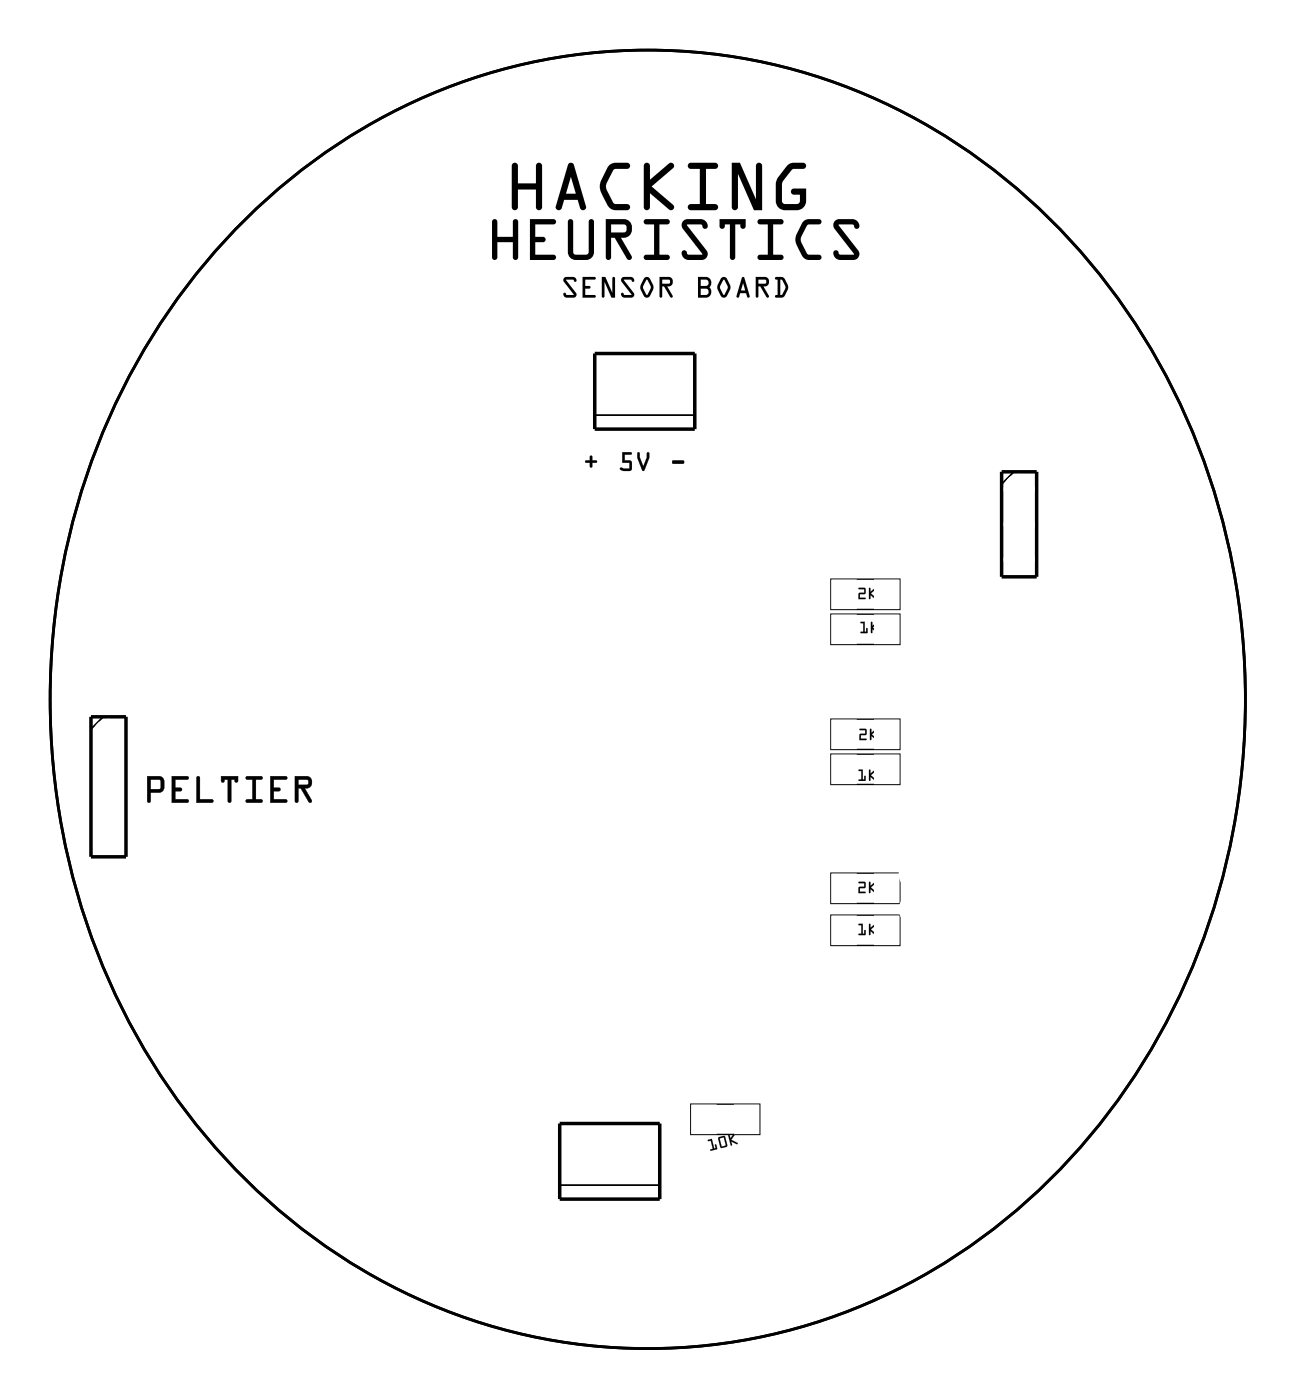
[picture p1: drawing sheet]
<svg xmlns="http://www.w3.org/2000/svg" width="94mm" height="102mm" viewBox="0 0 94 102" stroke-linecap="round" stroke-linejoin="round" font-family="sans-serif">
<path d="M18.4 15.4a40.7 40.7 0 0 1 45.4-8.1 45.8 45.8 0 0 1 24.1 28 50.3 50.3 0 0 1-8.4 46.6 41.9 41.9 0 0 1-32.5 16 41.8 41.8 0 0 1-32.6-16 50.3 50.3 0 0 1-4.8-54.9 46.8 46.8 0 0 1 8.8-11.6z" fill="none" stroke="#000" stroke-width=".2"/>
<g fill="#000">
<path d="M35.7 16l.2-.1 .2 .1v1.2h1.1v-1.1a.19 .19 0 0 1 .2-.2 .19 .19 0 0 1 .2 .2v2.6a.19 .19 0 0 1-.2 .2 .19 .19 0 0 1-.2-.2v-1.1h-1.1v1.1a.19 .19 0 0 1-.2 .2 .19 .19 0 0 1-.2-.2zM35.7 16v2.7a.19 .19 0 0 0 .2 .2 .19 .19 0 0 0 .2-.2v-1.1h1.1v1.1a.19 .19 0 0 0 .2 .2 .19 .19 0 0 0 .2-.2v-2.6a.19 .19 0 0 0-.2-.2 .19 .19 0 0 0-.2 .2v1.1h-1.1v-1.2l-.2-.1zM38.4 15.9h1.7a.19 .19 0 0 1 .2 .2 .19 .19 0 0 1-.2 .2h-1.3v.9h.6a.19 .19 0 0 1 .2 .2 .19 .19 0 0 1-.2 .2h-.6v.9h1.3a.19 .19 0 0 1 .2 .2 .19 .19 0 0 1-.2 .2h-1.7zM38.4 15.9v3h1.7a.19 .19 0 0 0 .2-.2 .19 .19 0 0 0-.2-.2h-1.3v-.9h.6a.19 .19 0 0 0 .2-.2 .19 .19 0 0 0-.2-.2h-.6v-.9h1.3a.19 .19 0 0 0 .2-.2 .19 .19 0 0 0-.2-.2zM41.2 16l.2-.1 .2 .1v2.3l.2 .2h.7l.2-.1v-2.3a.19 .19 0 0 1 .2-.2 .19 .19 0 0 1 .2 .2v2.2l-.1 .3-.4 .2-.8 .1-.3-.1-.3-.4zM41.2 16v2.4l.3 .4 .3 .1 .8-.1 .4-.2 .1-.3v-2.2a.19 .19 0 0 0-.2-.2 .19 .19 0 0 0-.2 .2v2.3l-.2 .1h-.7l-.2-.2v-2.3l-.2-.1zM43.9 15.9h1.3a.69 .69 0 0 1 .6 .8 .69 .69 0 0 1-.8 .6l.8 1.3a.19 .19 0 0 1-.1 .2 .19 .19 0 0 1-.2 0l-.9-1.5h-.3v1.4a.19 .19 0 0 1-.2 .2 .19 .19 0 0 1-.2-.2zM43.9 15.9v2.8a.19 .19 0 0 0 .2 .2 .19 .19 0 0 0 .2-.2v-1.4h.3l.9 1.5a.19 .19 0 0 0 .2 0 .19 .19 0 0 0 .1-.2l-.8-1.3a.69 .69 0 0 0 .8-.6 .69 .69 0 0 0-.6-.8zM44.3 16.3v.6h.9l.2-.2v-.3l-.1-.1zM44.3 16.3h1l.1 .1v.3l-.2 .2h-.9zM46.7 16l1.7-.1a.19 .19 0 0 1 .2 .2 .19 .19 0 0 1-.2 .2h-.6v2.2h.6a.19 .19 0 0 1 .2 .2 .19 .19 0 0 1-.2 .2h-1.5a.19 .19 0 0 1-.2-.2 .19 .19 0 0 1 .2-.2h.5v-2.2h-.6l-.1-.1zM46.7 16v.2l.1 .1h.6v2.2h-.5a.19 .19 0 0 0-.2 .2 .19 .19 0 0 0 .2 .2h1.5a.19 .19 0 0 0 .2-.2 .19 .19 0 0 0-.2-.2h-.6v-2.2h.6a.19 .19 0 0 0 .2-.2 .19 .19 0 0 0-.2-.2zM49.6 16l.3-.1h.9a.43 .43 0 0 1 .4 .2 .43 .43 0 0 1 0 .5h-.2l-.2-.3h-1l1.4 1.9a.43 .43 0 0 1 .1 .4 .43 .43 0 0 1-.4 .3h-1a.43 .43 0 0 1-.4-.2 .43 .43 0 0 1 0-.5h.3l.1 .3 1-.1-1.4-1.8-.1-.3zM49.6 16l-.2 .3 .1 .3 1.4 1.8h-1a.22 .22 0 0 0-.2-.2 .22 .22 0 0 0-.3 .2 .52 .52 0 0 0 .5 .5h1a.44 .44 0 0 0 .4-.5l-.1-.2-1.4-1.8 .1-.1h1a.22 .22 0 0 0 .2 .3 .22 .22 0 0 0 .2-.2 .52 .52 0 0 0-.5-.5h-.9zM52.2 15.9h1.9v.5a.19 .19 0 0 1-.2 .2 .19 .19 0 0 1-.2-.2v-.1h-.4v2.4a.19 .19 0 0 1-.2 .2 .19 .19 0 0 1-.2-.2v-2.4h-.3v.1a.19 .19 0 0 1-.2 .2 .19 .19 0 0 1-.2-.2zM52.2 15.9v.5a.19 .19 0 0 0 .2 .2 .19 .19 0 0 0 .2-.2v-.1h.3v2.4a.19 .19 0 0 0 .2 .2 .19 .19 0 0 0 .2-.2v-2.4h.4v.1a.19 .19 0 0 0 .2 .2 .19 .19 0 0 0 .2-.2v-.5zM55 16l1.6-.1a.19 .19 0 0 1 .2 .2 .19 .19 0 0 1-.2 .2h-.5v2.2h.5a.19 .19 0 0 1 .2 .2 .19 .19 0 0 1-.2 .2h-1.5a.19 .19 0 0 1-.2-.2 .19 .19 0 0 1 .2-.2h.6v-2.2h-.7l-.1-.1zM55 16l-.1 .2 .1 .1h.7v2.2h-.6a.19 .19 0 0 0-.2 .2 .19 .19 0 0 0 .2 .2h1.5a.19 .19 0 0 0 .2-.2 .19 .19 0 0 0-.2-.2h-.5v-2.2h.5a.19 .19 0 0 0 .2-.2 .19 .19 0 0 0-.2-.2zM58.2 16.1l.3-.2h.9a.19 .19 0 0 1 .2 .2 .19 .19 0 0 1-.2 .2h-.8l-.5 1.1 .5 1.1h.8a.19 .19 0 0 1 .2 .2 .19 .19 0 0 1-.2 .2h-.7l-.3-.1-.2-.3-.4-.7a.89 .89 0 0 1 0-.8zM58.2 16.1l-.4 .9a1.84 1.84 0 0 0 .6 1.8l.3 .1h.7a.19 .19 0 0 0 .2-.2 .19 .19 0 0 0-.2-.2h-.8l-.5-1.1 .5-1.1h.8a.19 .19 0 0 0 .2-.2 .19 .19 0 0 0-.2-.2h-.9zM60.6 16l.3-.1h.9a.43 .43 0 0 1 .4 .2 .43 .43 0 0 1 0 .5h-.2l-.2-.3h-1l1.4 1.9a.43 .43 0 0 1 .1 .4 .43 .43 0 0 1-.4 .3h-1a.43 .43 0 0 1-.4-.2 .43 .43 0 0 1 0-.5h.3l.1 .3 1-.1-1.4-1.8-.1-.3zM60.6 16l-.2 .3 .1 .3 1.4 1.8h-1a.22 .22 0 0 0-.2-.2 .22 .22 0 0 0-.3 .2 .52 .52 0 0 0 .5 .5h1a.44 .44 0 0 0 .4-.5l-.1-.2-1.4-1.8 .1-.1h1a.22 .22 0 0 0 .2 .3 .22 .22 0 0 0 .2-.2 .52 .52 0 0 0-.5-.5h-.9z"/>
<path d="M35.7 16l.2-.1 .2 .1v1.2h1.1v-1.1a.19 .19 0 0 1 .2-.2 .19 .19 0 0 1 .2 .2v2.6a.19 .19 0 0 1-.2 .2 .19 .19 0 0 1-.2-.2v-1.1h-1.1v1.1a.19 .19 0 0 1-.2 .2 .19 .19 0 0 1-.2-.2zM38.4 15.9h1.7a.19 .19 0 0 1 .2 .2 .19 .19 0 0 1-.2 .2h-1.3v.9h.6a.19 .19 0 0 1 .2 .2 .19 .19 0 0 1-.2 .2h-.6v.9h1.3a.19 .19 0 0 1 .2 .2 .19 .19 0 0 1-.2 .2h-1.7zM41.2 16l.2-.1 .2 .1v2.3l.2 .2h.7l.2-.1v-2.3a.19 .19 0 0 1 .2-.2 .19 .19 0 0 1 .2 .2v2.2l-.1 .3-.4 .2-.8 .1-.3-.1-.3-.4zM43.9 15.9h1.3a.69 .69 0 0 1 .6 .8 .69 .69 0 0 1-.8 .6l.8 1.3a.19 .19 0 0 1-.1 .2 .19 .19 0 0 1-.2 0l-.9-1.5h-.3v1.4a.19 .19 0 0 1-.2 .2 .19 .19 0 0 1-.2-.2zM44.3 16.3v.6h.9l.2-.2v-.3l-.1-.1zM46.7 16l1.7-.1a.19 .19 0 0 1 .2 .2 .19 .19 0 0 1-.2 .2h-.6v2.2h.6a.19 .19 0 0 1 .2 .2 .19 .19 0 0 1-.2 .2h-1.5a.19 .19 0 0 1-.2-.2 .19 .19 0 0 1 .2-.2h.5v-2.2h-.6l-.1-.1zM49.6 16l.3-.1h.9a.43 .43 0 0 1 .4 .2 .43 .43 0 0 1 0 .5h-.2l-.2-.3h-1l1.4 1.9a.43 .43 0 0 1 .1 .4 .43 .43 0 0 1-.4 .3h-1a.43 .43 0 0 1-.4-.2 .43 .43 0 0 1 0-.5h.3l.1 .3 1-.1-1.4-1.8-.1-.3zM52.2 15.9h1.9v.5a.19 .19 0 0 1-.2 .2 .19 .19 0 0 1-.2-.2v-.1h-.4v2.4a.19 .19 0 0 1-.2 .2 .19 .19 0 0 1-.2-.2v-2.4h-.3v.1a.19 .19 0 0 1-.2 .2 .19 .19 0 0 1-.2-.2zM55 16l1.6-.1a.19 .19 0 0 1 .2 .2 .19 .19 0 0 1-.2 .2h-.5v2.2h.5a.19 .19 0 0 1 .2 .2 .19 .19 0 0 1-.2 .2h-1.5a.19 .19 0 0 1-.2-.2 .19 .19 0 0 1 .2-.2h.6v-2.2h-.7l-.1-.1zM58.2 16.1l.3-.2h.9a.19 .19 0 0 1 .2 .2 .19 .19 0 0 1-.2 .2h-.8l-.5 1.1 .5 1.1h.8a.19 .19 0 0 1 .2 .2 .19 .19 0 0 1-.2 .2l-.9-.1a1.8 1.8 0 0 1-.8-1.2 1.7 1.7 0 0 1 .5-1.4zM60.6 16l.3-.1h.9a.43 .43 0 0 1 .4 .2 .43 .43 0 0 1 0 .5h-.2l-.2-.3h-1l1.4 1.9a.43 .43 0 0 1 .1 .4 .43 .43 0 0 1-.4 .3h-1a.43 .43 0 0 1-.4-.2 .43 .43 0 0 1 0-.5h.3l.1 .3 1-.1-1.4-1.8-.1-.3z"/>
<path d="M37.2 11.9l.2-.1 .1 .1 .1 1.4h1.3v-1.3a.22 .22 0 0 1 .2-.2 .22 .22 0 0 1 .2 .2v3a.22 .22 0 0 1-.2 .3 .22 .22 0 0 1-.2-.3v-1.2h-1.3v1.2a.22 .22 0 0 1-.3 .3 .22 .22 0 0 1-.2-.3v-3zM37.2 11.9l-.1 .1v3a.22 .22 0 0 0 .2 .3 .22 .22 0 0 0 .3-.3v-1.2h1.3v1.2a.22 .22 0 0 0 .2 .3 .22 .22 0 0 0 .2-.3v-3a.22 .22 0 0 0-.2-.2 .22 .22 0 0 0-.2 .2v1.3h-1.3l-.1-1.4-.1-.1zM41.3 11.9l.2-.1 .1 .2 .9 3a.23 .23 0 0 1-.2 .3 .23 .23 0 0 1-.2-.2l-.2-.6h-1l-.2 .6a.23 .23 0 0 1-.2 .2 .23 .23 0 0 1-.2-.3zM41.3 11.9l-1 3.1a.23 .23 0 0 0 .2 .3 .23 .23 0 0 0 .2-.2l.2-.6h1l.2 .6a.23 .23 0 0 0 .2 .2 .23 .23 0 0 0 .2-.3l-.9-3-.1-.2zM41.4 12.8l-.4 1.3h.8zM41.4 12.8l.4 1.3h-.8zM44.1 12l.4-.2h1a.22 .22 0 0 1 .2 .2 .22 .22 0 0 1-.2 .3h-1l-.6 1.2 .6 1.3h1a.22 .22 0 0 1 .2 .2 .22 .22 0 0 1-.2 .3h-.9a.68 .68 0 0 1-.5-.4l-.5-.9-.1-.5 .1-.4zM44.1 12l-.5 1.1a1.45 1.45 0 0 0 .3 1.5 .85 .85 0 0 0 .7 .7h.9a.22 .22 0 0 0 .2-.3 .22 .22 0 0 0-.2-.2h-1l-.6-1.3 .6-1.2h1a.22 .22 0 0 0 .2-.3 .22 .22 0 0 0-.2-.2h-1zM46.8 11.9l.2-.1 .1 .1v1.1l1.4-1.1a.22 .22 0 0 1 .3 0 .22 .22 0 0 1 0 .3l-1.5 1.3 1.5 1.4a.22 .22 0 0 1 0 .3 .22 .22 0 0 1-.3 0l-1.4-1.2v1a.22 .22 0 0 1-.2 .3 .22 .22 0 0 1-.2-.3v-3zM46.8 11.9l-.1 .1v3a.22 .22 0 0 0 .2 .3 .22 .22 0 0 0 .2-.3v-1l1.4 1.2a.22 .22 0 0 0 .3 0 .22 .22 0 0 0 0-.3l-1.5-1.4 1.5-1.3a.22 .22 0 0 0 0-.3 .22 .22 0 0 0-.3 0l-1.4 1.1v-1.1l-.1-.1zM49.9 11.9l.2-.1h1.8a.22 .22 0 0 1 .2 .2 .22 .22 0 0 1-.2 .3h-.7v2.5h.7a.22 .22 0 0 1 .2 .2 .22 .22 0 0 1-.2 .3h-1.8a.22 .22 0 0 1-.2-.3 .22 .22 0 0 1 .2-.2h.7v-2.5l-.8-.1-.1-.1zM49.9 11.9v.2l.1 .1 .8 .1v2.5h-.7a.22 .22 0 0 0-.2 .2 .22 .22 0 0 0 .2 .3h1.8a.22 .22 0 0 0 .2-.3 .22 .22 0 0 0-.2-.2h-.7v-2.5h.7a.22 .22 0 0 0 .2-.3 .22 .22 0 0 0-.2-.2h-1.8zM53.1 11.8h.6l1.1 2.7v-2.5a.22 .22 0 0 1 .2-.2 .22 .22 0 0 1 .3 .2v3.3h-.6l-1.2-2.7v2.4a.22 .22 0 0 1-.2 .3 .22 .22 0 0 1-.2-.3zM53.1 11.8v3.2a.22 .22 0 0 0 .2 .3 .22 .22 0 0 0 .2-.3v-2.4l1.2 2.7h.6v-3.3a.22 .22 0 0 0-.3-.2 .22 .22 0 0 0-.2 .2v2.5l-1.1-2.7zM57 12.1l.4-.3h.8a.22 .22 0 0 1 .3 .2 .22 .22 0 0 1-.3 .3h-.7l-.8 .9v1.4l.1 .1 1 .1 .1-.1 .1-.6h-.4a.22 .22 0 0 1-.2-.2 .22 .22 0 0 1 .2-.2h.9v.9a.68 .68 0 0 1-.7 .7h-.9a.67 .67 0 0 1-.6-.7v-1.4zM57 12.1l-.7 1.1v1.4a.67 .67 0 0 0 .6 .7h.9a.68 .68 0 0 0 .7-.7v-.9h-.9a.22 .22 0 0 0-.2 .2 .22 .22 0 0 0 .2 .2h.4l-.1 .6-1 .1-.1-.1-.1-.1v-1.4l.8-.9h.7a.22 .22 0 0 0 .3-.3 .22 .22 0 0 0-.3-.2h-.8z"/>
<path d="M37.2 11.9l.2-.1 .1 .1 .1 1.4h1.3v-1.3a.22 .22 0 0 1 .2-.2 .22 .22 0 0 1 .2 .2v3a.22 .22 0 0 1-.2 .3 .22 .22 0 0 1-.2-.3v-1.2h-1.3v1.2a.22 .22 0 0 1-.3 .3 .22 .22 0 0 1-.2-.3v-3zM41.3 11.9l.2-.1 .1 .2 .9 3a.23 .23 0 0 1-.2 .3 .23 .23 0 0 1-.2-.2l-.2-.6h-1l-.2 .6a.23 .23 0 0 1-.2 .2 .23 .23 0 0 1-.2-.3zM41.4 12.8l-.4 1.3h.8zM44.1 12l.4-.2h1a.22 .22 0 0 1 .2 .2 .22 .22 0 0 1-.2 .3h-1l-.6 1.2 .6 1.3h1a.22 .22 0 0 1 .2 .2 .22 .22 0 0 1-.2 .3h-.9a1.05 1.05 0 0 1-.8-1 1.25 1.25 0 0 1-.2-1.2zM46.8 11.9l.2-.1 .1 .1v1.1l1.4-1.1a.22 .22 0 0 1 .3 0 .22 .22 0 0 1 0 .3l-1.5 1.3 1.5 1.4a.22 .22 0 0 1 0 .3 .22 .22 0 0 1-.3 0l-1.4-1.2v1a.22 .22 0 0 1-.2 .3 .22 .22 0 0 1-.2-.3v-3zM49.9 11.9l.2-.1h1.8a.22 .22 0 0 1 .2 .2 .22 .22 0 0 1-.2 .3h-.7v2.5h.7a.22 .22 0 0 1 .2 .2 .22 .22 0 0 1-.2 .3h-1.8a.22 .22 0 0 1-.2-.3 .22 .22 0 0 1 .2-.2h.7v-2.5l-.8-.1-.1-.1zM53.1 11.8h.6l1.1 2.7v-2.5a.22 .22 0 0 1 .2-.2 .22 .22 0 0 1 .3 .2v3.3h-.6l-1.2-2.7v2.4a.22 .22 0 0 1-.2 .3 .22 .22 0 0 1-.2-.3zM57 12.1l.4-.3h.8a.22 .22 0 0 1 .3 .2 .22 .22 0 0 1-.3 .3h-.7l-.8 .9v1.4l.1 .1 .1 .1 1-.1 .1-.6h-.4a.22 .22 0 0 1-.2-.2 .22 .22 0 0 1 .2-.2h.9v.9a.68 .68 0 0 1-.7 .7h-.9a.67 .67 0 0 1-.6-.7v-1.4z"/>
<path d="M40.9 20.2l.7-.1 .2 .3a.14 .14 0 0 1-.1 0 .14 .14 0 0 1-.2-.1h-.5l.8 .9v.3l-.1 .1h-.6l-.2-.1-.1-.2a.14 .14 0 0 1 .2 0 .14 .14 0 0 1 .1 .1h.5l-.7-.9zM40.9 20.2v.3l.7 .9h-.5l-.1-.1a.1 .1 0 0 0-.1-.1 .1 .1 0 0 0 0 .1l.1 .3 .7-.1 .1-.2-.8-1h.5l.1 .1a.1 .1 0 0 0 .1 .1 .1 .1 0 0 0 .1-.1l-.2-.3zM42.2 20.1h.9a.1 .1 0 0 1 .1 .1 .1 .1 0 0 1-.1 .1h-.7v.5h.3a.1 .1 0 0 1 .1 0 .1 .1 0 0 1-.1 .1h-.3v.5h.7a.1 .1 0 0 1 .1 .1 .1 .1 0 0 1-.1 .1h-.9zM42.2 20.1v1.5h.9a.1 .1 0 0 0 .1-.1 .1 .1 0 0 0-.1-.1h-.7v-.5h.3a.1 .1 0 0 0 .1-.1 .1 .1 0 0 0-.1 0h-.3v-.5h.7a.1 .1 0 0 0 .1-.1 .1 .1 0 0 0-.1-.1zM43.6 20.1h.3l.5 1.2v-1.1a.1 .1 0 0 1 .1-.1 .1 .1 0 0 1 .1 .1v1.4h-.3l-.5-1.2v1.1a.1 .1 0 0 1-.1 .1 .1 .1 0 0 1-.1-.1zM43.6 20.1v1.4a.1 .1 0 0 0 .1 .1 .1 .1 0 0 0 .1-.1v-1.1l.5 1.2h.3v-1.4a.1 .1 0 0 0-.1-.1 .1 .1 0 0 0-.1 .1v1.1l-.5-1.2zM45.1 20.2l.7-.1 .2 .3a.14 .14 0 0 1-.2 0 .14 .14 0 0 1-.1-.1h-.5l.8 .9v.3l-.1 .1h-.6l-.2-.1-.1-.2a.14 .14 0 0 1 .2 0 .14 .14 0 0 1 .1 .1h.5l-.7-.9zM45.1 20.2v.3l.7 .9h-.5l-.1-.1a.1 .1 0 0 0-.1-.1 .1 .1 0 0 0-.1 .1l.2 .3 .7-.1 .1-.2-.8-1h.5l.1 .1a.1 .1 0 0 0 .1 .1 .1 .1 0 0 0 .1-.1l-.2-.3zM46.7 20.2l.2-.1 .2 .1 .3 .6v.1l-.3 .6a.26 .26 0 0 1-.4 0l-.3-.6zM46.7 20.2l-.3 .7 .3 .6a.25 .25 0 0 0 .4 0l.3-.6v-.1l-.3-.6-.2-.1zM46.9 20.3l-.3 .6 .3 .5 .3-.5zM46.9 20.3l.3 .6-.3 .5-.3-.5zM47.8 20.1h.7a.35 .35 0 0 1 .3 .4 .35 .35 0 0 1-.4 .3l.4 .7a.1 .1 0 0 1-.1 .1 .1 .1 0 0 1-.1 0l-.4-.8h-.2v.7a.1 .1 0 0 1-.1 .1 .1 .1 0 0 1-.1-.1zM47.8 20.1v1.4a.1 .1 0 0 0 .1 .1 .1 .1 0 0 0 .1-.1v-.7h.2l.4 .8a.1 .1 0 0 0 .1 0 .1 .1 0 0 0 .1-.1l-.4-.7a.35 .35 0 0 0 .4-.3 .35 .35 0 0 0-.3-.4zM48 20.3v.3l.6-.1-.1-.2zM48 20.3h.5l.1 .2-.6 .1zM50.6 20.1h.6a.43 .43 0 0 1 .4 .3 .43 .43 0 0 1-.2 .5l.2 .3a.4 .4 0 0 1-.4 .4h-.6zM50.6 20.1v1.5h.6a.44 .44 0 0 0 .4-.3 .44 .44 0 0 0-.2-.4 .44 .44 0 0 0 .2-.5 .44 .44 0 0 0-.4-.3zM50.8 20.9v.5h.4a.23 .23 0 0 0 .2-.2 .23 .23 0 0 0-.2-.3zM50.8 20.9h.4a.23 .23 0 0 1 .2 .3 .23 .23 0 0 1-.2 .2h-.4zM50.8 20.3v.5h.4a.23 .23 0 0 0 .2-.3 .23 .23 0 0 0-.2-.2zM50.8 20.3h.4a.23 .23 0 0 1 .2 .2 .23 .23 0 0 1-.2 .3h-.4zM52.3 20.2l.2-.1 .2 .1 .3 .6v.1l-.3 .6a.26 .26 0 0 1-.4 0l-.3-.6zM52.3 20.2l-.3 .7 .3 .6a.25 .25 0 0 0 .4 0l.3-.6v-.1l-.3-.6-.2-.1zM52.5 20.3l-.3 .6 .3 .5 .3-.5zM52.5 20.3l.3 .6-.3 .5-.3-.5zM53.8 20.1l.2 .1 .4 1.3-.1 .1h-.1l-.1-.3h-.4l-.1 .3-.2-.1zM53.8 20.1l-.4 1.4 .2 .1 .1-.3h.4l.1 .3h.1l.1-.1-.4-1.3zM53.9 20.5l-.2 .6h.3zM53.9 20.5l.1 .6h-.3zM54.8 20.1h.7a.35 .35 0 0 1 .3 .4 .35 .35 0 0 1-.4 .3l.4 .7a.1 .1 0 0 1-.1 .1 .1 .1 0 0 1-.1 0l-.5-.8h-.1v.7a.1 .1 0 0 1-.1 .1 .1 .1 0 0 1-.1-.1zM54.8 20.1v1.4a.1 .1 0 0 0 .1 .1 .1 .1 0 0 0 .1-.1v-.7h.1l.5 .8a.1 .1 0 0 0 .1 0 .1 .1 0 0 0 .1-.1l-.4-.7a.35 .35 0 0 0 .4-.3 .35 .35 0 0 0-.3-.4zM55 20.3v.3l.6-.1-.1-.2zM55 20.3h.5l.1 .2-.6 .1zM56.2 20.1h.6l.4 .8-.3 .6-.2 .1h-.4a.1 .1 0 0 1-.1-.1 .1 .1 0 0 1 .1-.1h.1v-1.1h-.2zM56.2 20.1v.2h.2v1.1h-.1a.1 .1 0 0 0-.1 .1 .1 .1 0 0 0 .1 .1h.4l.2-.1 .3-.6-.4-.8zM56.6 20.3v1.1h.1l.3-.5-.3-.6zM56.6 20.3h.1l.3 .6-.3 .5h-.1z"/>
<path d="M40.9 20.2l.7-.1 .2 .3a.14 .14 0 0 1-.1 0 .14 .14 0 0 1-.2-.1h-.5l.8 .9v.3l-.1 .1h-.6l-.2-.1v-.2a.14 .14 0 0 1 .1 0 .14 .14 0 0 1 .1 .1h.5l-.7-.9zM42.2 20.1h.9a.1 .1 0 0 1 .1 .1 .1 .1 0 0 1-.1 .1h-.7v.5h.3a.1 .1 0 0 1 .1 0 .1 .1 0 0 1-.1 .1h-.3v.5h.7a.1 .1 0 0 1 .1 .1 .1 .1 0 0 1-.1 .1h-.9zM43.6 20.1h.3l.5 1.2v-1.1a.1 .1 0 0 1 .1-.1 .1 .1 0 0 1 .1 .1v1.4h-.3l-.5-1.2v1.1a.1 .1 0 0 1-.1 .1 .1 .1 0 0 1-.1-.1zM45.1 20.2l.7-.1 .2 .3a.14 .14 0 0 1-.2 0 .14 .14 0 0 1-.1-.1h-.5l.7 .9 .1 .3-.1 .1h-.6l-.2-.1-.1-.2a.14 .14 0 0 1 .2 0 .14 .14 0 0 1 .1 .1h.5l-.7-.9zM46.7 20.2l.2-.1 .2 .1 .3 .6v.1l-.3 .6a.25 .25 0 0 1-.4 0l-.3-.6zM46.9 20.3l-.3 .6 .3 .5 .3-.5zM47.8 20.1h.7a.35 .35 0 0 1 .3 .4 .35 .35 0 0 1-.4 .3l.4 .7a.1 .1 0 0 1-.1 .1 .1 .1 0 0 1-.1 0l-.4-.8h-.2v.7a.1 .1 0 0 1-.1 .1 .1 .1 0 0 1-.1-.1zM48 20.3v.3l.6-.1-.1-.2zM50.6 20.1h.6a.43 .43 0 0 1 .4 .3 .43 .43 0 0 1-.2 .5l.2 .3a.4 .4 0 0 1-.4 .4h-.6zM50.8 20.9v.5h.4a.23 .23 0 0 0 .2-.2 .23 .23 0 0 0-.2-.3zM50.8 20.3v.5h.4a.23 .23 0 0 0 .2-.3 .23 .23 0 0 0-.2-.2zM52.3 20.2l.2-.1 .2 .1 .3 .6v.1l-.3 .6a.25 .25 0 0 1-.4 0l-.3-.6zM52.5 20.3l-.3 .6 .3 .5 .3-.5zM53.8 20.1l.2 .1 .4 1.3-.1 .1h-.1l-.1-.3h-.4l-.1 .3-.2-.1zM53.9 20.5l-.2 .6h.3zM54.8 20.1h.7a.35 .35 0 0 1 .3 .4 .35 .35 0 0 1-.4 .3l.4 .7a.1 .1 0 0 1-.1 .1 .1 .1 0 0 1-.1 0l-.5-.8h-.1v.7a.1 .1 0 0 1-.1 .1 .1 .1 0 0 1-.1-.1zM55 20.3v.3l.6-.1-.1-.2zM56.2 20.1h.6a.88 .88 0 0 1 .1 1.3l-.2 .2h-.4a.1 .1 0 0 1-.1-.1 .1 .1 0 0 1 .1-.1h.1v-1.1h-.2zM56.6 20.3v1.1h.1l.3-.5-.3-.6z"/>
<path d="M42.4 33.4h.4v-.2a.1 .1 0 0 1 .1-.1 .1 .1 0 0 1 .1 .1v.2h.2a.1 .1 0 0 1 .1 .1 .1 .1 0 0 1-.1 .1h-.2v.2a.1 .1 0 0 1-.1 .1 .1 .1 0 0 1-.1-.1v-.2h-.3zM42.5 33.4v.2h.3v.3h.1v-.3h.3l.1-.1-.1-.1h-.3v-.3h-.1v.3zM45.1 32.8h.6a.1 .1 0 0 1 .1 .1 .1 .1 0 0 1-.1 .1h-.4v.4l.5 .1v.6l-.2 .1-.6-.1a.1 .1 0 0 1 0-.1 .1 .1 0 0 1 .1-.1l.5 .1v-.4h-.5zM45.1 32.8v.8h.6v.4l-.7-.1v.2l.2 .1h.5l.1-.2v-.5l-.1-.1h-.4v-.4h.5v-.1zM46.2 32.8l.2 .1v.3l.3 .6 .2-.6v-.3a.1 .1 0 0 1 .1-.1 .1 .1 0 0 1 .1 .1v.3l-.4 1-.5-1zM46.2 32.9v.3l.4 .9 .1 .1 .4-1v-.3h-.2v.3l-.2 .7-.3-.7v-.3zM48.8 33.4h.7l.1 .2-.1 .1h-.7l-.1-.1zM48.8 33.4v.3h.7l.1-.1-.1-.2z"/>
<path d="M42.5 33.4h.3v-.3h.1l.1 .3h.2l.1 .1-.1 .1h-.2l-.1 .3h-.1v-.3h-.3zM45.1 32.8h.6l.1 .1-.1 .1h-.4v.4h.4l.1 .1v.6l-.2 .1h-.3a.15 .15 0 0 1-.3 0 .16 .16 0 0 1 .1-.3l.5 .1v-.4h-.5zM46.2 32.8l.2 .1v.3l.3 .6 .2-.6v-.3h.2v.3l-.4 1-.1-.1-.4-.9zM48.8 33.4h.7l.1 .2-.1 .1h-.7l-.1-.1z"/>
<path d="M18.3 15.4a49.3 49.3 0 0 0-14.3 41.7 47.5 47.5 0 0 0 21.1 34.3 40.5 40.5 0 0 0 48.4-3.3 48.6 48.6 0 0 0 16.8-37.3 48.6 48.6 0 0 0-16.8-37.4 40.6 40.6 0 0 0-53 0zM18.4 15.4a40.7 40.7 0 0 1 45.4-8.1 45.8 45.8 0 0 1 24.1 28 50.3 50.3 0 0 1-8.4 46.6 41.9 41.9 0 0 1-32.5 16 41.8 41.8 0 0 1-32.6-16 50.3 50.3 0 0 1-7.4-49.5 47.4 47.4 0 0 1 11.4-17z"/>
<path d="M10.7 56.3h.8a.39 .39 0 0 1 .4 .4v.4a.39 .39 0 0 1-.4 .4h-.6v.6a.14 .14 0 0 1-.1 .2 .14 .14 0 0 1-.1-.2zM10.7 56.3v1.8a.11 .11 0 0 0 .1 .1 .11 .11 0 0 0 .1-.1v-.6h.6a.37 .37 0 0 0 .4-.4v-.4a.36 .36 0 0 0-.4-.4zM10.9 56.6v.7l.7-.1v-.6zM10.9 56.6h.7v.6l-.7 .1zM12.4 56.3h1.2a.14 .14 0 0 1 .1 .2 .14 .14 0 0 1-.1 .1h-.9v.6h.4a.14 .14 0 0 1 .1 .1 .14 .14 0 0 1-.1 .1h-.4v.6h.9a.14 .14 0 0 1 .1 .1 .14 .14 0 0 1-.1 .2h-1.2zM12.5 56.3v2l1.1-.1a.11 .11 0 0 0 .1-.1 .11 .11 0 0 0-.1-.1h-.9v-.6h.4a.11 .11 0 0 0 .1-.1 .11 .11 0 0 0-.1-.1h-.4v-.6h.9a.11 .11 0 0 0 .1-.1 .11 .11 0 0 0-.1-.2zM14.3 56.4l.1-.1 .1 .2v1.5h.9a.14 .14 0 0 1 .1 .1 .14 .14 0 0 1-.1 .2h-1.2zM14.3 56.4l-.1 1.9 1.2-.1a.11 .11 0 0 0 .1-.1 .11 .11 0 0 0-.1-.1h-.9v-1.5l-.1-.1zM16 56.3h1.3v.4a.14 .14 0 0 1-.2 .1 .14 .14 0 0 1-.1-.2h-.2v1.5a.14 .14 0 0 1-.2 .2 .14 .14 0 0 1-.1-.2v-1.5h-.2a.14 .14 0 0 1-.1 .2 .14 .14 0 0 1-.2-.1zM16 56.3v.4a.11 .11 0 0 0 .2 .1 .11 .11 0 0 0 .1-.1v-.1h.2v1.5a.11 .11 0 0 0 .1 .1 .11 .11 0 0 0 .2-.1v-1.5h.2v.1a.11 .11 0 0 0 .1 .1 .11 .11 0 0 0 .1-.1l.1-.4zM17.8 56.4l1.1-.1a.14 .14 0 0 1 .2 .2 .14 .14 0 0 1-.2 .1h-.3v1.4h.3a.14 .14 0 0 1 .2 .1 .14 .14 0 0 1-.2 .2h-1a.14 .14 0 0 1-.1-.2 .14 .14 0 0 1 .1-.1h.4v-1.4h-.4zM17.9 56.4v.2h.4v1.4h-.4a.11 .11 0 0 0-.1 .1 .11 .11 0 0 0 .1 .1h1a.11 .11 0 0 0 .1-.1 .11 .11 0 0 0-.1-.1h-.4v-1.4h.4a.11 .11 0 0 0 .1-.1 .11 .11 0 0 0-.1-.2zM19.6 56.3h1.1a.14 .14 0 0 1 .1 .2 .14 .14 0 0 1-.1 .1h-.8v.6h.3a.14 .14 0 0 1 .2 .1 .14 .14 0 0 1-.2 .1h-.3v.6h.8a.14 .14 0 0 1 .1 .1 .14 .14 0 0 1-.1 .2h-1.1zM19.6 56.3v2l1.1-.1a.11 .11 0 0 0 .1-.1 .11 .11 0 0 0-.1-.1h-.9v-.6h.4a.11 .11 0 0 0 .1-.1 .11 .11 0 0 0-.1-.1h-.4v-.6h.9a.11 .11 0 0 0 .1-.1 .11 .11 0 0 0-.1-.2zM21.4 56.3h.8a.45 .45 0 0 1 .4 .5 .45 .45 0 0 1-.5 .4l.5 .9a.14 .14 0 0 1 0 .2 .14 .14 0 0 1-.2-.1l-.6-1h-.2l.1 .9a.14 .14 0 0 1-.2 .2 .14 .14 0 0 1-.1-.2zM21.4 56.3v1.8a.11 .11 0 0 0 .1 .1 .11 .11 0 0 0 .1-.1v-.9h.2l.6 1a.13 .13 0 0 0 .1 0 .13 .13 0 0 0 .1-.1l-.5-.9a.44 .44 0 0 0 .5-.3 .44 .44 0 0 0-.4-.6zM21.6 56.6v.4l.7-.1v-.3zM21.6 56.6h.6a.22 .22 0 0 1 .2 .1 .22 .22 0 0 1-.1 .3h-.7z"/>
<path d="M10.7 56.3h.8a.38 .38 0 0 1 .4 .4v.4a.38 .38 0 0 1-.4 .4h-.6v.6a.12 .12 0 0 1-.1 .2 .12 .12 0 0 1-.1-.2zM10.9 56.6v.7l.7-.1v-.6zM12.5 56.3h1.1a.12 .12 0 0 1 .1 .2 .12 .12 0 0 1-.1 .1h-.9v.6h.4a.12 .12 0 0 1 .1 .1 .12 .12 0 0 1-.1 .1h-.4v.6h.9a.12 .12 0 0 1 .1 .1 .12 .12 0 0 1-.1 .2h-1.1zM14.3 56.4l.1-.1 .1 .2v1.5h.9a.12 .12 0 0 1 .1 .1 .12 .12 0 0 1-.1 .2h-1.2zM16 56.3h1.3v.4a.12 .12 0 0 1-.2 .1 .12 .12 0 0 1-.1-.1v-.1h-.2v1.5a.14 .14 0 0 1-.2 .2 .12 .12 0 0 1-.1-.2v-1.5h-.2v.1a.12 .12 0 0 1-.1 .1 .12 .12 0 0 1-.2-.1zM17.9 56.4l1-.1a.12 .12 0 0 1 .1 .2 .12 .12 0 0 1-.1 .1h-.3v1.4h.3a.12 .12 0 0 1 .1 .1 .12 .12 0 0 1-.1 .2h-1a.12 .12 0 0 1-.1-.2 .12 .12 0 0 1 .1-.1h.4v-1.4h-.4zM19.6 56.3h1.1a.12 .12 0 0 1 .1 .2 .12 .12 0 0 1-.1 .1h-.8v.6h.3a.12 .12 0 0 1 .1 .1 .12 .12 0 0 1-.1 .1h-.3v.6h.8a.12 .12 0 0 1 .1 .1 .12 .12 0 0 1-.1 .2h-1.1zM21.4 56.3h.8a.45 .45 0 0 1 .4 .5 .45 .45 0 0 1-.5 .4l.5 .9a.13 .13 0 0 1 0 .1 .13 .13 0 0 1-.2 0l-.6-1h-.2v.9a.12 .12 0 0 1-.1 .2 .12 .12 0 0 1-.1-.2zM21.6 56.6v.4h.6l.2-.1-.1-.3z"/>
<path d="M62.3 55.9l.3-.1v.8h.1v-.3v.4l-.4-.1h.2v-.6h-.2zM62.3 55.9h.2v.7h-.2l.4 .1v-.4v.3h-.1v-.8zM63 55.9h.1v.2l.4-.2-.3 .4 .3 .3v.1l-.4-.3v.2h-.1zM63 55.9v.7h.1v-.2l.4 .3v-.1l-.4-.3 .4-.4-.4 .3v-.3z"/>
<path d="M62.3 42.7h.5v.4h-.4v.3h.3v.1h-.5l.1-.5h.4v-.2h-.4zM62.3 42.7v.1h.4v.2h-.4v.5h.4v-.1h-.3v-.3h.3l.1-.4zM63 42.7h.1v.3l.4-.3-.3 .4 .3 .3v.1l-.4-.3v.2h-.1zM63 42.7v.7h.1v-.2l.4 .3v-.1l-.4-.3 .4-.4-.4 .3v-.3z"/>
<path d="M62.3 55.9l.3-.1v.8h.1v-.3v.4l-.4-.1h.2v-.6h-.2zM63 55.9h.1v.2l.4-.2-.3 .4 .3 .3v.1l-.4-.3v.2h-.1z"/>
<path d="M62.3 42.7h.5l-.1 .4h-.3v.3h.3v.1h-.4v-.5h.4v-.2h-.4zM63 42.7h.1v.3l.4-.3-.3 .4 .3 .3v.1l-.4-.3v.2h-.1z"/>
<path d="M62.3 52.9h.5v.4l-.4 .1v.2h.4v.1h-.5v-.4l.4-.1v-.2h-.3zM62.3 52.9l.1 .1h.3v.2l-.3 .1-.1 .4h.5v-.1h-.4v-.3h.4v-.3zM63.1 52.9h.1v.3l.3-.3h.1l-.4 .4 .4 .3v.1l-.4-.3v.3h-.1zM63.1 52.9v.8h.1v-.3l.4 .3v-.1l-.4-.3 .4-.4h-.1l-.3 .3v-.3z"/>
<path d="M62.3 52.9l.5 .1v.3l-.4 .1v.2h.4v.1h-.5l.1-.4 .3-.1v-.2h-.3zM63.1 52.9h.1v.3l.3-.3h.1l-.4 .4 .4 .3v.1l-.4-.3v.3h-.1z"/>
<path d="M62.4 45.1h.3v.7h.1v-.2h.1v.3h-.5v-.1h.2v-.6h-.2zM62.4 45.1v.1h.2v.6l-.2 .1h.5v-.3l-.1 .2h-.1v-.7zM63.2 45.1l.1 .1v.2l.3-.3 .1 .1-.4 .3 .4 .4-.4-.2v.2h-.1zM63.2 45.1v.8h.1v-.3l.3 .3h.1l-.4-.4 .4-.3-.1-.1-.3 .3v-.2z"/>
<path d="M62.4 45.1h.3v.7h.1l.1-.2v.3h-.5l.2-.1v-.6h-.2zM63.2 45.1l.1 .1v.2l.3-.3 .1 .1-.4 .3 .4 .4-.4-.2v.2h-.1z"/>
<path d="M62.3 67.1l.3-.1v.8h.1v-.3v.4l-.4-.1h.2v-.7h-.2zM62.3 67.1h.2v.7h-.2l.4 .1v-.4v.3h-.1v-.8zM63 67.1h.1v.2l.4-.3v.1l-.3 .4 .3 .3v.1l-.4-.3v.2h-.1zM63 67.1v.7h.1v-.2l.4 .3v-.1l-.4-.3 .4-.4-.4 .2v-.2z"/>
<path d="M62.3 64l.5 .1v.3l-.4 .1v.2h.3v.1h-.5l.1-.4h.4v-.3h-.4zM62.3 64v.1h.4v.3h-.4v.4h.4v-.1h-.3v-.2l.3-.1 .1-.3zM63 64h.1v.3l.4-.3-.3 .4 .3 .3v.1l-.4-.3v.3h-.1zM63 64v.8h.1v-.3l.4 .3v-.1l-.4-.3 .4-.4-.4 .3v-.3z"/>
<path d="M62.3 67.1l.3-.1v.8h.1v-.3v.4l-.4-.1h.2v-.7h-.2zM63 67.1h.1v.2l.4-.2-.3 .4 .3 .3v.1l-.4-.3v.2h-.1z"/>
<path d="M62.3 64l.5 .1-.1 .3-.3 .1v.2h.3v.1h-.4v-.4h.4v-.3h-.4zM63 64h.1v.3l.4-.3-.3 .4 .3 .3v.1l-.4-.3v.3h-.1z"/>
<path d="M51.3 82.7l.3-.1 .2 .7h.1l-.1-.2 .1-.1 .1 .4-.5 .1v-.1h.2l-.2-.6h-.1zM51.3 82.7l.1 .1h.1l.2 .6-.2 .1 .5-.1-.1-.4v.3l-.1 .1-.2-.8zM52.1 82.5h.5l.1 .6v.1l-.5 .1-.1-.7zM52.1 82.5l.2 .8 .4-.1-.1-.7zM52.2 82.6l.1 .6 .3-.1-.1-.6zM52.2 82.6l.3-.1 .1 .6-.3 .1zM52.8 82.3l.1 .1 .1 .2 .2-.3h.1l-.3 .4 .5 .2v.1l-.5-.2 .1 .3h-.1zM52.8 82.4l.2 .7h.1l-.1-.3 .5 .2v-.1l-.5-.2 .3-.4h-.1l-.2 .3z"/>
<path d="M51.3 82.7l.3-.1 .2 .7h.1v-.3l.1 .4-.5 .1 .2-.1-.2-.6h-.1zM52.1 82.5h.5l.1 .7-.5 .1zM52.2 82.6l.1 .6 .3-.1-.1-.6zM52.8 82.3l.1 .1 .1 .2 .2-.3h.1l-.3 .4 .5 .2v.1l-.5-.2 .1 .3h-.1z"/>
</g>
<path d="M43.1 25.7h7.3v5.4h-7.3zM72.6 34.2h2.6v7.7h-2.6zM6.6 52h2.5v10.2h-2.5zM40.6 81.5h7.2v5.5h-7.2z" fill="none" stroke="#000" stroke-width=".25"/>
<path d="M43.1 30.1h7.3M73.5 34.2l-.9 .9M7.5 52l-.9 .9M40.6 86h7.2" fill="none" stroke="#000" stroke-width=".13"/>
<path d="M60.3 54.7h5v2.2h-5zM60.3 52.2h5v2.2h-5zM60.3 44.6h5v2.2h-5zM60.3 42h5v2.2h-5zM60.3 66.4h5v2.2h-5zM60.3 63.4h5v2.2h-5zM50.1 80.1h5v2.2h-5z" fill="none" stroke="#000" stroke-width=".1"/>
<circle cx="32.1" cy="83.8" r=".69" fill="#fff"/>
<circle cx="32.1" cy="83.8" r=".69" fill="none" stroke="#fff" stroke-width=".75" stroke-linecap="butt"/>
<circle cx="32.1" cy="81.2" r=".69" fill="#fff"/>
<circle cx="32.1" cy="81.2" r=".69" fill="none" stroke="#fff" stroke-width=".75" stroke-linecap="butt"/>
<circle cx="32.1" cy="78.7" r=".69" fill="#fff"/>
<circle cx="32.1" cy="78.7" r=".69" fill="none" stroke="#fff" stroke-width=".75" stroke-linecap="butt"/>
<circle cx="32.1" cy="76.1" r=".69" fill="#fff"/>
<circle cx="32.1" cy="76.1" r=".69" fill="none" stroke="#fff" stroke-width=".75" stroke-linecap="butt"/>
<circle cx="32.1" cy="73.6" r=".69" fill="#fff"/>
<circle cx="32.1" cy="73.6" r=".69" fill="none" stroke="#fff" stroke-width=".75" stroke-linecap="butt"/>
<circle cx="32.1" cy="71.1" r=".69" fill="#fff"/>
<circle cx="32.1" cy="71.1" r=".69" fill="none" stroke="#fff" stroke-width=".75" stroke-linecap="butt"/>
<circle cx="32.1" cy="68.5" r=".69" fill="#fff"/>
<circle cx="32.1" cy="68.5" r=".69" fill="none" stroke="#fff" stroke-width=".75" stroke-linecap="butt"/>
<circle cx="32.1" cy="66" r=".69" fill="#fff"/>
<circle cx="32.1" cy="66" r=".69" fill="none" stroke="#fff" stroke-width=".75" stroke-linecap="butt"/>
<circle cx="32.1" cy="63.4" r=".69" fill="#fff"/>
<circle cx="32.1" cy="63.4" r=".69" fill="none" stroke="#fff" stroke-width=".75" stroke-linecap="butt"/>
<circle cx="32.1" cy="60.9" r=".69" fill="#fff"/>
<circle cx="32.1" cy="60.9" r=".69" fill="none" stroke="#fff" stroke-width=".75" stroke-linecap="butt"/>
<circle cx="32.1" cy="58.3" r=".69" fill="#fff"/>
<circle cx="32.1" cy="58.3" r=".69" fill="none" stroke="#fff" stroke-width=".75" stroke-linecap="butt"/>
<circle cx="32.1" cy="55.8" r=".69" fill="#fff"/>
<circle cx="32.1" cy="55.8" r=".69" fill="none" stroke="#fff" stroke-width=".75" stroke-linecap="butt"/>
<circle cx="32.1" cy="53.3" r=".69" fill="#fff"/>
<circle cx="32.1" cy="53.3" r=".69" fill="none" stroke="#fff" stroke-width=".75" stroke-linecap="butt"/>
<circle cx="32.1" cy="50.7" r=".69" fill="#fff"/>
<circle cx="32.1" cy="50.7" r=".69" fill="none" stroke="#fff" stroke-width=".75" stroke-linecap="butt"/>
<circle cx="32.1" cy="48.2" r=".69" fill="#fff"/>
<circle cx="32.1" cy="48.2" r=".69" fill="none" stroke="#fff" stroke-width=".75" stroke-linecap="butt"/>
<circle cx="57.6" cy="83.8" r=".69" fill="#fff"/>
<circle cx="57.6" cy="83.8" r=".69" fill="none" stroke="#fff" stroke-width=".75" stroke-linecap="butt"/>
<circle cx="57.6" cy="81.2" r=".69" fill="#fff"/>
<circle cx="57.6" cy="81.2" r=".69" fill="none" stroke="#fff" stroke-width=".75" stroke-linecap="butt"/>
<circle cx="57.6" cy="78.7" r=".69" fill="#fff"/>
<circle cx="57.6" cy="78.7" r=".69" fill="none" stroke="#fff" stroke-width=".75" stroke-linecap="butt"/>
<circle cx="57.6" cy="76.1" r=".69" fill="#fff"/>
<circle cx="57.6" cy="76.1" r=".69" fill="none" stroke="#fff" stroke-width=".75" stroke-linecap="butt"/>
<circle cx="57.6" cy="73.6" r=".69" fill="#fff"/>
<circle cx="57.6" cy="73.6" r=".69" fill="none" stroke="#fff" stroke-width=".75" stroke-linecap="butt"/>
<circle cx="57.6" cy="71.1" r=".69" fill="#fff"/>
<circle cx="57.6" cy="71.1" r=".69" fill="none" stroke="#fff" stroke-width=".75" stroke-linecap="butt"/>
<circle cx="57.6" cy="68.5" r=".69" fill="#fff"/>
<circle cx="57.6" cy="68.5" r=".69" fill="none" stroke="#fff" stroke-width=".75" stroke-linecap="butt"/>
<circle cx="57.6" cy="66" r=".69" fill="#fff"/>
<circle cx="57.6" cy="66" r=".69" fill="none" stroke="#fff" stroke-width=".75" stroke-linecap="butt"/>
<circle cx="57.6" cy="63.4" r=".69" fill="#fff"/>
<circle cx="57.6" cy="63.4" r=".69" fill="none" stroke="#fff" stroke-width=".75" stroke-linecap="butt"/>
<circle cx="57.6" cy="60.9" r=".69" fill="#fff"/>
<circle cx="57.6" cy="60.9" r=".69" fill="none" stroke="#fff" stroke-width=".75" stroke-linecap="butt"/>
<circle cx="57.6" cy="58.3" r=".69" fill="#fff"/>
<circle cx="57.6" cy="58.3" r=".69" fill="none" stroke="#fff" stroke-width=".75" stroke-linecap="butt"/>
<circle cx="57.6" cy="55.8" r=".69" fill="#fff"/>
<circle cx="57.6" cy="55.8" r=".69" fill="none" stroke="#fff" stroke-width=".75" stroke-linecap="butt"/>
<circle cx="57.6" cy="53.3" r=".69" fill="#fff"/>
<circle cx="57.6" cy="53.3" r=".69" fill="none" stroke="#fff" stroke-width=".75" stroke-linecap="butt"/>
<circle cx="57.6" cy="50.7" r=".69" fill="#fff"/>
<circle cx="57.6" cy="50.7" r=".69" fill="none" stroke="#fff" stroke-width=".75" stroke-linecap="butt"/>
<circle cx="57.6" cy="48.2" r=".69" fill="#fff"/>
<circle cx="57.6" cy="48.2" r=".69" fill="none" stroke="#fff" stroke-width=".75" stroke-linecap="butt"/>
<path d="M41.6 37.3h1.4v1.5h-1.4z" fill="#fff"/>
<path d="M41.6 37.3h1.4v1.5h-1.4z" fill="none" stroke="#fff" stroke-width=".76" stroke-linecap="butt"/>
<circle cx="42.3" cy="38.1" r=".74" fill="#fff"/>
<circle cx="42.3" cy="38.1" r=".74" fill="none" stroke="#fff" stroke-width=".76" stroke-linecap="butt"/>
<circle cx="44.8" cy="38.1" r=".74" fill="#fff"/>
<circle cx="44.8" cy="38.1" r=".74" fill="none" stroke="#fff" stroke-width=".76" stroke-linecap="butt"/>
<circle cx="47.4" cy="38.1" r=".74" fill="#fff"/>
<circle cx="47.4" cy="38.1" r=".74" fill="none" stroke="#fff" stroke-width=".76" stroke-linecap="butt"/>
<circle cx="49.9" cy="38.1" r=".74" fill="#fff"/>
<circle cx="49.9" cy="38.1" r=".74" fill="none" stroke="#fff" stroke-width=".76" stroke-linecap="butt"/>
<circle cx="28.2" cy="50.8" r=".74" fill="#fff"/>
<circle cx="28.2" cy="50.8" r=".74" fill="none" stroke="#fff" stroke-width=".76" stroke-linecap="butt"/>
<circle cx="28.2" cy="53.3" r=".74" fill="#fff"/>
<circle cx="28.2" cy="53.3" r=".74" fill="none" stroke="#fff" stroke-width=".76" stroke-linecap="butt"/>
<circle cx="28.2" cy="55.8" r=".74" fill="#fff"/>
<circle cx="28.2" cy="55.8" r=".74" fill="none" stroke="#fff" stroke-width=".76" stroke-linecap="butt"/>
<circle cx="28.2" cy="58.4" r=".74" fill="#fff"/>
<circle cx="28.2" cy="58.4" r=".74" fill="none" stroke="#fff" stroke-width=".76" stroke-linecap="butt"/>
<circle cx="28.2" cy="60.9" r=".74" fill="#fff"/>
<circle cx="28.2" cy="60.9" r=".74" fill="none" stroke="#fff" stroke-width=".76" stroke-linecap="butt"/>
<circle cx="28.2" cy="63.5" r=".74" fill="#fff"/>
<circle cx="28.2" cy="63.5" r=".74" fill="none" stroke="#fff" stroke-width=".76" stroke-linecap="butt"/>
<path d="M47.7 27.1h1.6v1.6h-1.6z" fill="#fff"/>
<path d="M47.7 27.1h1.6v1.6h-1.6z" fill="none" stroke="#fff" stroke-width=".76" stroke-linecap="butt"/>
<circle cx="48.5" cy="27.9" r=".8" fill="#fff"/>
<circle cx="48.5" cy="27.9" r=".8" fill="none" stroke="#fff" stroke-width=".76" stroke-linecap="butt"/>
<circle cx="45" cy="27.9" r=".8" fill="#fff"/>
<circle cx="45" cy="27.9" r=".8" fill="none" stroke="#fff" stroke-width=".76" stroke-linecap="butt"/>
<path d="M47.7 27.1h1.6v1.6h-1.6z" fill="#fff"/>
<path d="M47.7 27.1h1.6v1.6h-1.6z" fill="none" stroke="#fff" stroke-width=".76" stroke-linecap="butt"/>
<circle cx="48.5" cy="27.9" r=".8" fill="#fff"/>
<circle cx="48.5" cy="27.9" r=".8" fill="none" stroke="#fff" stroke-width=".76" stroke-linecap="butt"/>
<circle cx="45" cy="27.9" r=".8" fill="#fff"/>
<circle cx="45" cy="27.9" r=".8" fill="none" stroke="#fff" stroke-width=".76" stroke-linecap="butt"/>
<path d="M47.1 6.8h1.6v1.6h-1.6z" fill="#fff"/>
<path d="M47.1 6.8h1.6v1.6h-1.6z" fill="none" stroke="#fff" stroke-width=".76" stroke-linecap="butt"/>
<circle cx="47.9" cy="7.6" r=".8" fill="#fff"/>
<circle cx="47.9" cy="7.6" r=".8" fill="none" stroke="#fff" stroke-width=".76" stroke-linecap="butt"/>
<circle cx="44.4" cy="7.6" r=".8" fill="#fff"/>
<circle cx="44.4" cy="7.6" r=".8" fill="none" stroke="#fff" stroke-width=".76" stroke-linecap="butt"/>
<path d="M45.2 83h1.5v1.5h-1.5z" fill="#fff"/>
<path d="M45.2 83h1.5v1.5h-1.5z" fill="none" stroke="#fff" stroke-width=".76" stroke-linecap="butt"/>
<circle cx="46" cy="83.8" r=".76" fill="#fff"/>
<circle cx="46" cy="83.8" r=".76" fill="none" stroke="#fff" stroke-width=".76" stroke-linecap="butt"/>
<circle cx="42.5" cy="83.8" r=".76" fill="#fff"/>
<circle cx="42.5" cy="83.8" r=".76" fill="none" stroke="#fff" stroke-width=".76" stroke-linecap="butt"/>
<path d="M45.2 83h1.5v1.5h-1.5z" fill="#fff"/>
<path d="M45.2 83h1.5v1.5h-1.5z" fill="none" stroke="#fff" stroke-width=".76" stroke-linecap="butt"/>
<circle cx="46" cy="83.8" r=".76" fill="#fff"/>
<circle cx="46" cy="83.8" r=".76" fill="none" stroke="#fff" stroke-width=".76" stroke-linecap="butt"/>
<circle cx="42.5" cy="83.8" r=".76" fill="#fff"/>
<circle cx="42.5" cy="83.8" r=".76" fill="none" stroke="#fff" stroke-width=".76" stroke-linecap="butt"/>
<circle cx="23.1" cy="17.7" r=".72" fill="#fff"/>
<circle cx="23.1" cy="17.7" r=".72" fill="none" stroke="#fff" stroke-width=".69" stroke-linecap="butt"/>
<circle cx="21.7" cy="20.1" r=".72" fill="#fff"/>
<circle cx="21.7" cy="20.1" r=".72" fill="none" stroke="#fff" stroke-width=".69" stroke-linecap="butt"/>
<circle cx="20.4" cy="22.4" r=".72" fill="#fff"/>
<circle cx="20.4" cy="22.4" r=".72" fill="none" stroke="#fff" stroke-width=".69" stroke-linecap="butt"/>
<path d="M60.4 66.6h1.6v1.9h-1.6z" fill="#fff"/>
<path d="M60.4 66.6h1.6v1.9h-1.6z" fill="none" stroke="#fff" stroke-width=".25"/>
<path d="M63.5 66.6h1.6v1.9h-1.6z" fill="#fff"/>
<path d="M63.5 66.6h1.6v1.9h-1.6z" fill="none" stroke="#fff" stroke-width=".25"/>
<path d="M60.4 54.9h1.6v1.9h-1.6z" fill="#fff"/>
<path d="M60.4 54.9h1.6v1.9h-1.6z" fill="none" stroke="#fff" stroke-width=".25"/>
<path d="M63.5 54.9h1.6v1.9h-1.6z" fill="#fff"/>
<path d="M63.5 54.9h1.6v1.9h-1.6z" fill="none" stroke="#fff" stroke-width=".25"/>
<path d="M60.4 52.3h1.6v1.9h-1.6z" fill="#fff"/>
<path d="M60.4 52.3h1.6v1.9h-1.6z" fill="none" stroke="#fff" stroke-width=".25"/>
<path d="M63.5 52.3h1.6v1.9h-1.6z" fill="#fff"/>
<path d="M63.5 52.3h1.6v1.9h-1.6z" fill="none" stroke="#fff" stroke-width=".25"/>
<path d="M50.2 80.3h1.6v1.9h-1.6z" fill="#fff"/>
<path d="M50.2 80.3h1.6v1.9h-1.6z" fill="none" stroke="#fff" stroke-width=".25"/>
<path d="M53.3 80.3h1.6v1.9h-1.6z" fill="#fff"/>
<path d="M53.3 80.3h1.6v1.9h-1.6z" fill="none" stroke="#fff" stroke-width=".25"/>
<path d="M60.4 63.5h1.6v1.9h-1.6z" fill="#fff"/>
<path d="M60.4 63.5h1.6v1.9h-1.6z" fill="none" stroke="#fff" stroke-width=".25"/>
<path d="M63.5 63.5h1.6v1.9h-1.6z" fill="#fff"/>
<path d="M63.5 63.5h1.6v1.9h-1.6z" fill="none" stroke="#fff" stroke-width=".25"/>
<circle cx="7.9" cy="53.3" r=".74" fill="#fff"/>
<circle cx="7.9" cy="53.3" r=".74" fill="none" stroke="#fff" stroke-width=".76" stroke-linecap="butt"/>
<circle cx="7.9" cy="55.8" r=".74" fill="#fff"/>
<circle cx="7.9" cy="55.8" r=".74" fill="none" stroke="#fff" stroke-width=".76" stroke-linecap="butt"/>
<circle cx="7.9" cy="58.4" r=".74" fill="#fff"/>
<circle cx="7.9" cy="58.4" r=".74" fill="none" stroke="#fff" stroke-width=".76" stroke-linecap="butt"/>
<circle cx="7.9" cy="60.9" r=".74" fill="#fff"/>
<circle cx="7.9" cy="60.9" r=".74" fill="none" stroke="#fff" stroke-width=".76" stroke-linecap="butt"/>
<circle cx="7.9" cy="53.3" r=".74" fill="#fff"/>
<circle cx="7.9" cy="53.3" r=".74" fill="none" stroke="#fff" stroke-width=".76" stroke-linecap="butt"/>
<circle cx="7.9" cy="55.8" r=".74" fill="#fff"/>
<circle cx="7.9" cy="55.8" r=".74" fill="none" stroke="#fff" stroke-width=".76" stroke-linecap="butt"/>
<circle cx="7.9" cy="58.4" r=".74" fill="#fff"/>
<circle cx="7.9" cy="58.4" r=".74" fill="none" stroke="#fff" stroke-width=".76" stroke-linecap="butt"/>
<circle cx="7.9" cy="60.9" r=".74" fill="#fff"/>
<circle cx="7.9" cy="60.9" r=".74" fill="none" stroke="#fff" stroke-width=".76" stroke-linecap="butt"/>
<circle cx="73.9" cy="35.5" r=".74" fill="#fff"/>
<circle cx="73.9" cy="35.5" r=".74" fill="none" stroke="#fff" stroke-width=".76" stroke-linecap="butt"/>
<circle cx="73.9" cy="38.1" r=".74" fill="#fff"/>
<circle cx="73.9" cy="38.1" r=".74" fill="none" stroke="#fff" stroke-width=".76" stroke-linecap="butt"/>
<circle cx="73.9" cy="40.6" r=".74" fill="#fff"/>
<circle cx="73.9" cy="40.6" r=".74" fill="none" stroke="#fff" stroke-width=".76" stroke-linecap="butt"/>
<circle cx="73.9" cy="35.5" r=".74" fill="#fff"/>
<circle cx="73.9" cy="35.5" r=".74" fill="none" stroke="#fff" stroke-width=".76" stroke-linecap="butt"/>
<circle cx="73.9" cy="38.1" r=".74" fill="#fff"/>
<circle cx="73.9" cy="38.1" r=".74" fill="none" stroke="#fff" stroke-width=".76" stroke-linecap="butt"/>
<circle cx="73.9" cy="40.6" r=".74" fill="#fff"/>
<circle cx="73.9" cy="40.6" r=".74" fill="none" stroke="#fff" stroke-width=".76" stroke-linecap="butt"/>
<circle cx="68.8" cy="50.8" r=".74" fill="#fff"/>
<circle cx="68.8" cy="50.8" r=".74" fill="none" stroke="#fff" stroke-width=".76" stroke-linecap="butt"/>
<circle cx="68.8" cy="53.3" r=".74" fill="#fff"/>
<circle cx="68.8" cy="53.3" r=".74" fill="none" stroke="#fff" stroke-width=".76" stroke-linecap="butt"/>
<circle cx="68.8" cy="55.8" r=".74" fill="#fff"/>
<circle cx="68.8" cy="55.8" r=".74" fill="none" stroke="#fff" stroke-width=".76" stroke-linecap="butt"/>
<circle cx="18" cy="39.1" r=".74" fill="#fff"/>
<circle cx="18" cy="39.1" r=".74" fill="none" stroke="#fff" stroke-width=".76" stroke-linecap="butt"/>
<circle cx="18" cy="41.6" r=".74" fill="#fff"/>
<circle cx="18" cy="41.6" r=".74" fill="none" stroke="#fff" stroke-width=".76" stroke-linecap="butt"/>
<circle cx="68.8" cy="25.4" r=".74" fill="#fff"/>
<circle cx="68.8" cy="25.4" r=".74" fill="none" stroke="#fff" stroke-width=".76" stroke-linecap="butt"/>
<circle cx="69.8" cy="27.7" r=".74" fill="#fff"/>
<circle cx="69.8" cy="27.7" r=".74" fill="none" stroke="#fff" stroke-width=".76" stroke-linecap="butt"/>
<circle cx="66.3" cy="60.9" r=".74" fill="#fff"/>
<circle cx="66.3" cy="60.9" r=".74" fill="none" stroke="#fff" stroke-width=".76" stroke-linecap="butt"/>
<circle cx="66.3" cy="63.5" r=".74" fill="#fff"/>
<circle cx="66.3" cy="63.5" r=".74" fill="none" stroke="#fff" stroke-width=".76" stroke-linecap="butt"/>
<circle cx="66.3" cy="66" r=".74" fill="#fff"/>
<circle cx="66.3" cy="66" r=".74" fill="none" stroke="#fff" stroke-width=".76" stroke-linecap="butt"/>
<path d="M60.4 44.7h1.6v1.9h-1.6z" fill="#fff"/>
<path d="M60.4 44.7h1.6v1.9h-1.6z" fill="none" stroke="#fff" stroke-width=".25"/>
<path d="M63.5 44.7h1.6v1.9h-1.6z" fill="#fff"/>
<path d="M63.5 44.7h1.6v1.9h-1.6z" fill="none" stroke="#fff" stroke-width=".25"/>
<path d="M60.4 42.2h1.6v1.9h-1.6z" fill="#fff"/>
<path d="M60.4 42.2h1.6v1.9h-1.6z" fill="none" stroke="#fff" stroke-width=".25"/>
<path d="M63.5 42.2h1.6v1.9h-1.6z" fill="#fff"/>
<path d="M63.5 42.2h1.6v1.9h-1.6z" fill="none" stroke="#fff" stroke-width=".25"/>
<circle cx="73.9" cy="83.8" r="1.5" fill="#fff"/>
<circle cx="73.9" cy="83.8" r="1.5" fill="none" stroke="#fff" stroke-width=".25"/>
<circle cx="12.9" cy="27.9" r="1.5" fill="#fff"/>
<circle cx="12.9" cy="27.9" r="1.5" fill="none" stroke="#fff" stroke-width=".25"/>
<circle cx="76.4" cy="22.8" r="1.5" fill="#fff"/>
<circle cx="76.4" cy="22.8" r="1.5" fill="none" stroke="#fff" stroke-width=".25"/>
<circle cx="20.6" cy="83.8" r="1.5" fill="#fff"/>
<circle cx="20.6" cy="83.8" r="1.5" fill="none" stroke="#fff" stroke-width=".25"/>
<circle cx="84.1" cy="63.5" r="2.1" fill="#fff"/>
<circle cx="84.1" cy="63.5" r="2.1" fill="none" stroke="#fff" stroke-width=".25"/>
<circle cx="86.6" cy="53.3" r="2.1" fill="#fff"/>
<circle cx="86.6" cy="53.3" r="2.1" fill="none" stroke="#fff" stroke-width=".25"/>
<circle cx="84.1" cy="38.1" r="2.1" fill="#fff"/>
<circle cx="84.1" cy="38.1" r="2.1" fill="none" stroke="#fff" stroke-width=".25"/>
<circle cx="53.6" cy="7.6" r="1.5" fill="#fff"/>
<circle cx="53.6" cy="7.6" r="1.5" fill="none" stroke="#fff" stroke-width=".25"/>
<circle cx="33.3" cy="91.4" r="1.5" fill="#fff"/>
<circle cx="33.3" cy="91.4" r="1.5" fill="none" stroke="#fff" stroke-width=".25"/>
<circle cx="12.9" cy="53.3" r="1.6" fill="#fff"/>
<circle cx="12.9" cy="53.3" r="1.6" fill="none" stroke="#fff" stroke-width=".25"/>
<circle cx="12.9" cy="60.9" r="1.6" fill="#fff"/>
<circle cx="12.9" cy="60.9" r="1.6" fill="none" stroke="#fff" stroke-width=".25"/>
<circle cx="20.6" cy="43.1" r="1.6" fill="#fff"/>
<circle cx="20.6" cy="43.1" r="1.6" fill="none" stroke="#fff" stroke-width=".25"/>
<circle cx="20.6" cy="38.1" r="1.6" fill="#fff"/>
<circle cx="20.6" cy="38.1" r="1.6" fill="none" stroke="#fff" stroke-width=".25"/>
<circle cx="38.3" cy="7.6" r="1.5" fill="#fff"/>
<circle cx="38.3" cy="7.6" r="1.5" fill="none" stroke="#fff" stroke-width=".25"/>
<path d="M12.1 37.2h1.7v1.7h-1.7z" fill="#fff"/>
<path d="M12.1 37.2h1.7v1.7h-1.7z" fill="none" stroke="#fff" stroke-width=".76" stroke-linecap="butt"/>
<circle cx="12.9" cy="38.1" r=".8" fill="#fff"/>
<circle cx="12.9" cy="38.1" r=".8" fill="none" stroke="#fff" stroke-width=".76" stroke-linecap="butt"/>
<circle cx="12.9" cy="41.6" r=".8" fill="#fff"/>
<circle cx="12.9" cy="41.6" r=".8" fill="none" stroke="#fff" stroke-width=".76" stroke-linecap="butt"/>
</svg>
